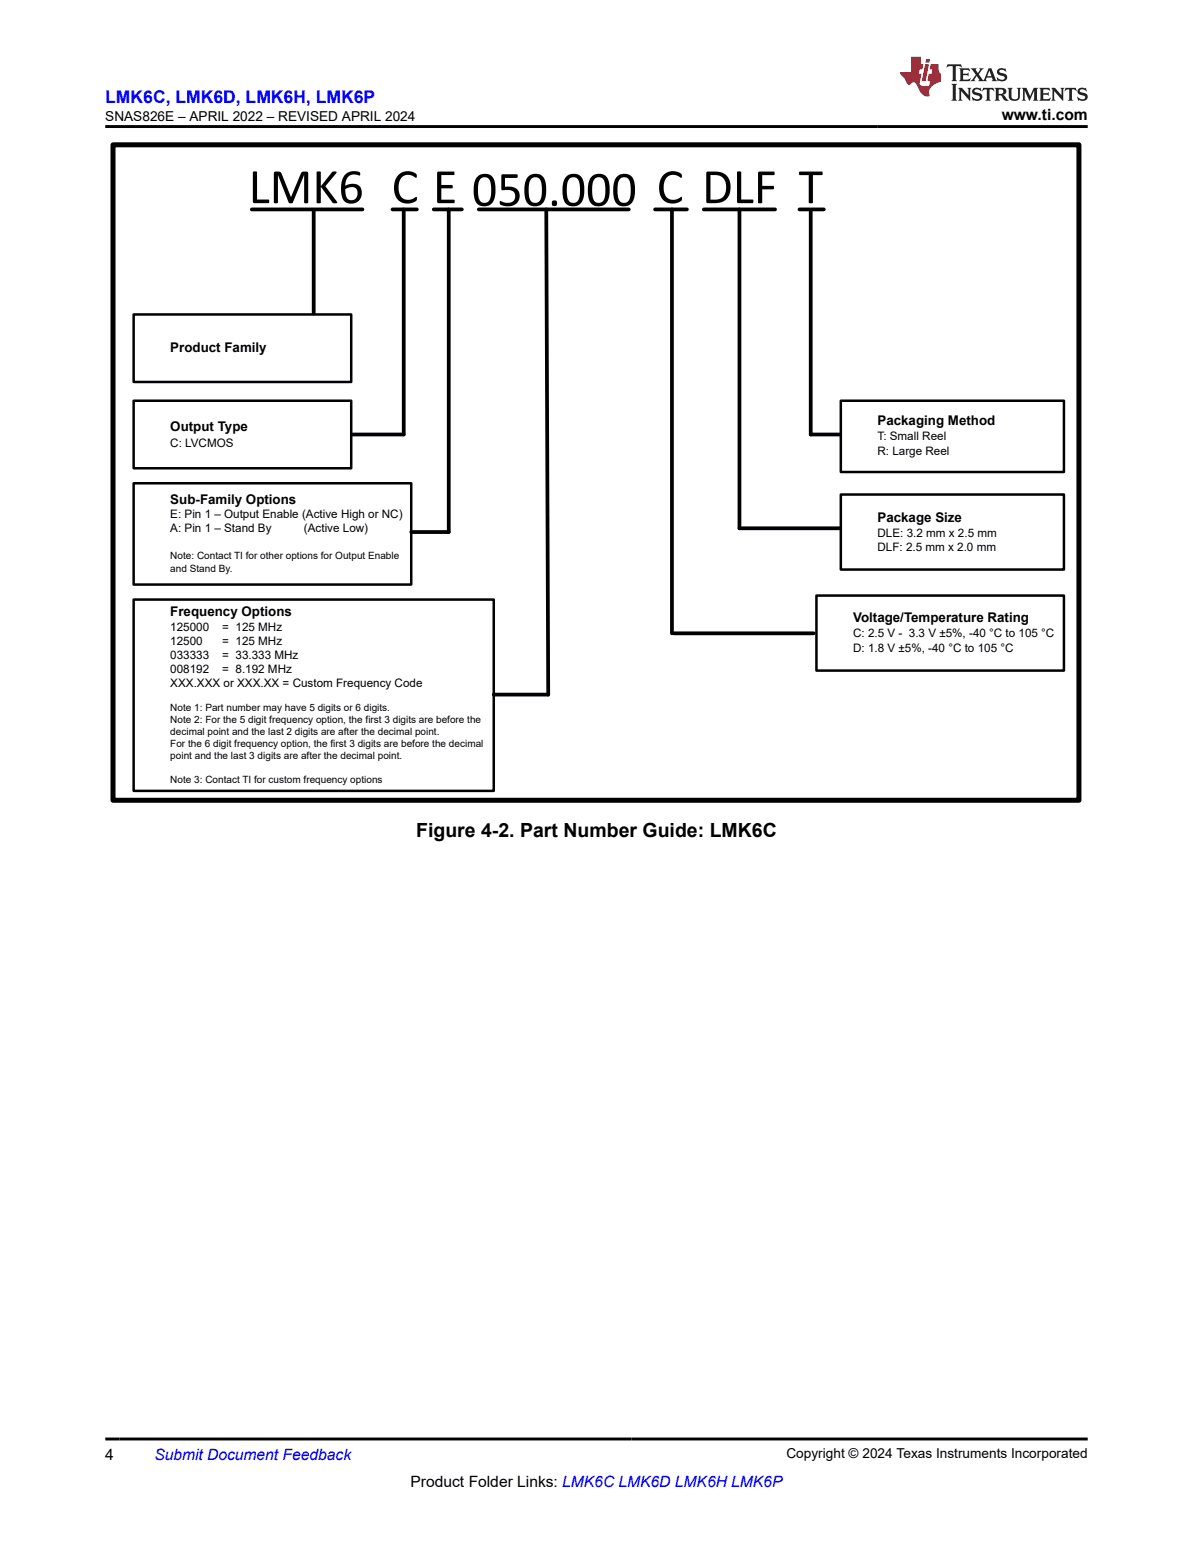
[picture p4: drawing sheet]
<svg xmlns="http://www.w3.org/2000/svg" width="216mm" height="279mm" viewBox="0 0 216 279" stroke-linecap="round" stroke-linejoin="round" font-family="sans-serif">
<defs><g id="words">
<g font-size="9.1">
<text x="45" y="36.8">LMK6</text>
<text x="70.9" y="36.8">C</text>
<text x="78.3" y="36.8">E</text>
<text x="85.4" y="37.3">050.000</text>
<text x="118.9" y="36.8">C</text>
<text x="127.1" y="36.8">DLF</text>
<text x="144.5" y="36.8">T</text>
</g>
<text font-size="3.5" x="75.3" y="151.5">Figure 4-2. Part Number Guide: LMK6C</text>
<text font-size="3.2" fill="#00f" x="19" y="18.7">LMK6C, LMK6D, LMK6H, LMK6P</text>
<g font-size="2.8">
<text x="181.3" y="21.8">www.ti.com</text>
<text x="19" y="264.2">4</text>
<text x="74.3" y="269">Product Folder Links: LMK6C LMK6D LMK6H LMK6P</text>
</g>
<text font-size="2.8" fill="#00f" x="27.9" y="264.2">Submit Document Feedback</text>
<g font-size="2.5">
<text x="19" y="21.9">SNAS826E – APRIL 2022 – REVISED APRIL 2024</text>
<text x="142.3" y="263.9">Copyright © 2024 Texas Instruments Incorporated</text>
</g>
<g font-size="2.4">
<text x="30.8" y="63.7">Product Family</text>
<text x="30.8" y="77.9">Output Type</text>
<text x="158.8" y="77">Packaging Method</text>
<text x="30.8" y="91.2">Sub-Family Options</text>
<text x="158.8" y="94.5">Package Size</text>
<text x="30.8" y="111.5">Frequency Options</text>
<text x="154.4" y="112.6">Voltage/Temperature Rating</text>
</g>
<g font-size="2.1">
<text x="30.8" y="80.8">C: LVCMOS</text>
<text x="158.8" y="79.6">T: Small Reel</text>
<text x="158.8" y="82.4">R: Large Reel</text>
<text x="30.8" y="93.8">E: Pin 1 – Output Enable (Active High or NC)</text>
<text x="30.8" y="96.3">A: Pin 1 – Stand By</text>
<text x="55" y="96.3">(Active Low)</text>
<text x="158.8" y="97.1">DLE: 3.2 mm x 2.5 mm</text>
<text x="158.8" y="99.6">DLF: 2.5 mm x 2.0 mm</text>
<text x="30.8" y="114.1">125000</text>
<text x="30.8" y="116.7">12500</text>
<text x="30.8" y="119.2">033333</text>
<text x="40.2" y="116.7">= 125 MHz</text>
<text x="40.2" y="114.1">= 125 MHz</text>
<text x="40.2" y="119.2">= 33.333 MHz</text>
<text x="154.4" y="115.2">C: 2.5 V - 3.3 V ±5%, -40 °C to 105 °C</text>
<text x="154.4" y="118">D: 1.8 V ±5%, -40 °C to 105 °C</text>
<text x="30.8" y="121.7">008192</text>
<text x="30.8" y="124.3">XXX.XXX or XXX.XX = Custom Frequency Code</text>
<text x="40.2" y="121.7">= 8.192 MHz</text>
</g>
<g font-size="1.8">
<text x="30.8" y="101.1">Note: Contact TI for other options for Output Enable</text>
<text x="30.8" y="103.6">and Stand By.</text>
<text x="30.8" y="128.7">Note 1: Part number may have 5 digits or 6 digits.</text>
<text x="30.8" y="130.9">Note 2: For the 5 digit frequency option, the first 3 digits are before the</text>
<text x="30.8" y="133.1">decimal point and the last 2 digits are after the decimal point.</text>
<text x="30.8" y="135.2">For the 6 digit frequency option, the first 3 digits are before the decimal</text>
<text x="30.8" y="137.4">point and the last 3 digits are after the decimal point.</text>
<text x="30.8" y="141.7">Note 3: Contact TI for custom frequency options</text>
</g>
</g></defs>
<path d="M71 37.9h4.4M127.4 37.9h12.9M144.7 37.9h4.4" fill="none" stroke="#000" stroke-width=".68"/>
<g fill="#fff">
<path d="M43.5 31h23.8v6.1h-23.8z" fill-rule="evenodd"/>
<path d="M83.9 29.7h32.8v9.6h-32.8z" fill-rule="evenodd"/>
<path d="M143.3 31h6.8v6.1h-6.8z" fill-rule="evenodd"/>
</g>
<path d="M73.1 37.9v40.7" fill="none" stroke="#000" stroke-width=".68"/>
<path d="M77.1 31h6.8v6.1h-6.8z" fill-rule="evenodd" fill="#fff"/>
<path d="M45.6 37.9h20M56.8 38.2v18.5M78.5 37.9h5.1M81.2 37.9v58.4h-6.8M86.6 37.9h27.2M98.9 37.9l.3 87.8h-9.8M63.8 78.6h9.3" fill="none" stroke="#000" stroke-width=".68"/>
<path d="M24.2 72.5h39.4v12.2h-39.4zM24.2 87.5h50.2v18.3h-50.2zM24.2 108.5h65.2v34.6h-65.2z" fill="none" stroke="#000" stroke-width=".45"/>
<path d="M117.5 31h7.5v6.1h-7.5z" fill-rule="evenodd" fill="#fff"/>
<path d="M118.5 37.9h5.8M121.6 37.9v76.7" fill="none" stroke="#000" stroke-width=".68"/>
<path d="M147.8 107.8h44.7v13.6h-44.7z" fill="none" stroke="#000" stroke-width=".45"/>
<path d="M125.7 31h16.3v6.1h-16.3z" fill-rule="evenodd" fill="#fff"/>
<path d="M133.8 37.9v57.7h18.2M146.7 38.2v40.4h5.3M122 114.6h25.3" fill="none" stroke="#000" stroke-width=".68"/>
<path d="M24.2 56.9h39.4v12.2h-39.4zM152.2 72.5h40.3v12.9h-40.3zM152.2 89.5h40.3v13.6h-40.3z" fill="none" stroke="#000" stroke-width=".45"/>
<path d="M20.5 26.2h174.8v118.6h-174.8z" fill="none" stroke="#000" stroke-width=".91"/>
<path d="M171.5 11.6l-.2 .6a.81 .81 0 0 1 1.1-.1v2.2l-.2 .4h1l-.2-.4v-2.2a.81 .81 0 0 1 1 .1l-.1-.6zM173.6 12.4l.2 .3v1.6l-.2 .4h1.9l.1-.6a1.17 1.17 0 0 1-1.3 .3v-.8h.6l.4 .2v-.7l-.4 .2h-.6v-.5l.2-.2a1 1 0 0 1 1 .3l-.1-.5zM175.7 12.4l.9 1.1-1 1.2h.9l-.2-.2 .5-.8 .4 .8-.2 .2h1.6l-.2-.2 .2-.5h.9l.1 .5-.1 .2h.9l-.2-.4-.8-1.9h-.5l-.9 2.1-.9-1.1 .9-1h-.8l.2 .2-.4 .6-.4-.6 .2-.2zM179 12.8l.4 1h-.7zM180.7 12.5a.65 .65 0 0 0-.2 .7 .65 .65 0 0 0 .6 .5l.6 .1 .1 .3a.79 .79 0 0 1-.7 .4 .79 .79 0 0 1-.7-.5l.1 .7 .2-.1a.93 .93 0 0 0 1.1 0 .93 .93 0 0 0 .4-.9 1.46 1.46 0 0 0-1.2-.6l-.1-.3a1.09 1.09 0 0 1 1.2 .2l-.2-.6-.1 .1-.5-.2zM172.2 15.2l.2 .4v2.2l-.2 .4h1l-.2-.4v-2.2l.2-.4zM173.4 15.9l.2 .4v1.5l-.2 .4h.8l-.3-.4 .1-1.3 1.6 1.8v-2l.2-.4h-.7l.1 .2 .1 1.1-1.2-1.3zM176.2 16a.65 .65 0 0 0-.2 .8 .65 .65 0 0 0 .6 .4l.6 .2 .1 .2a.79 .79 0 0 1-.7 .4 .79 .79 0 0 1-.7-.5l.1 .7 .2-.1a.93 .93 0 0 0 1.1 .1 .93 .93 0 0 0 .4-1 1.46 1.46 0 0 0-1.2-.5l-.1-.4a1.09 1.09 0 0 1 1.2 .2l-.1-.6-.2 .1-.5-.1zM177.9 15.9l-.1 .6a.63 .63 0 0 1 .8-.3v1.6l-.3 .4h1l-.2-.4v-1.6a.66 .66 0 0 1 .8 .3l-.1-.6zM180 15.9l.2 .4v1.5l-.2 .4h1l-.2-.2-.1-.7h.3a.87 .87 0 0 1 .6 .7 .64 .64 0 0 0 .9 .1l-1-.9a.61 .61 0 0 0 .6-.6 .61 .61 0 0 0-.5-.7zM180.8 16.2h.1a.47 .47 0 0 1 .5 .1 .47 .47 0 0 1 .1 .5l-.1 .1-.7 .1zM182.3 15.9l.2 .2a2.27 2.27 0 0 0 .4 2 1.04 1.04 0 0 0 1.7-.7v-1.3l.2-.2h-.8l.2 .4v1.1a.6 .6 0 0 1-.6 .6 .6 .6 0 0 1-.6-.6v-1.1l.3-.4zM184.9 15.9l.2 .4v1.5l-.2 .4h.8l-.3-.4v-1.4l.9 1.9 .9-1.9v1.4l-.3 .4h1l-.2-.4v-1.5l.2-.4h-.8l-.7 1.5-.6-1.5zM188.1 15.9l.2 .4v1.5l-.2 .4h1.9l.1-.6a1.17 1.17 0 0 1-1.3 .3v-.8h.6l.4 .2v-.6l-.4 .2h-.6v-.6l.2-.1a1.01 1.01 0 0 1 1 .3l-.1-.6zM190.2 15.9l.3 .4v1.5l-.3 .4h.8l-.2-.4v-1.3l1.6 1.8v-2l.2-.4h-.7l.2 .2v1.1l-1.2-1.3zM192.8 15.9l-.1 .6a.63 .63 0 0 1 .8-.3v1.6l-.3 .4h1l-.2-.4v-1.6a.66 .66 0 0 1 .8 .3l-.1-.6zM195.2 16a.65 .65 0 0 0-.2 .8 .65 .65 0 0 0 .6 .4l.6 .2 .2 .2a.79 .79 0 0 1-.7 .4 .79 .79 0 0 1-.7-.5l.1 .7 .2-.1a.93 .93 0 0 0 1 .1 .93 .93 0 0 0 .5-1 1.46 1.46 0 0 0-1.3-.5v-.4a1.09 1.09 0 0 1 1.2 .2l-.2-.6-.2 .1-.5-.1z" fill="#231f20"/>
<path d="M164.9 10.3v2.7h-2l.1 .4 .8 1a.95 .95 0 0 0 1 .9 .59 .59 0 0 1 .5-.4 .59 .59 0 0 1 .5 .3l.4 .8a1.73 1.73 0 0 0 2 1.4 1.76 1.76 0 0 1 1.1-2.3l1-.3-.1-1.5a1.59 1.59 0 0 1-.3-1.7h-1.5l-.2 .9h.6l-.2 .9h-.5l-.2 .9v.3l.4 .1-.1 .9h-.7a.73 .73 0 0 1-1-.7l.3-1.5h-.5l.1-.9h.5l.2-.9h-.5v-1.3zM167.4 11.6l-.6 3.1h.7l.6-3.1zM167.6 10.7l-.1 .6h.7l.1-.6z" fill="#ed1c24"/>
<path d="M19 22.9h177.8M19 260.4h177.8" fill="none" stroke="#000" stroke-width=".53"/>
<use href="#words"/>
</svg>
